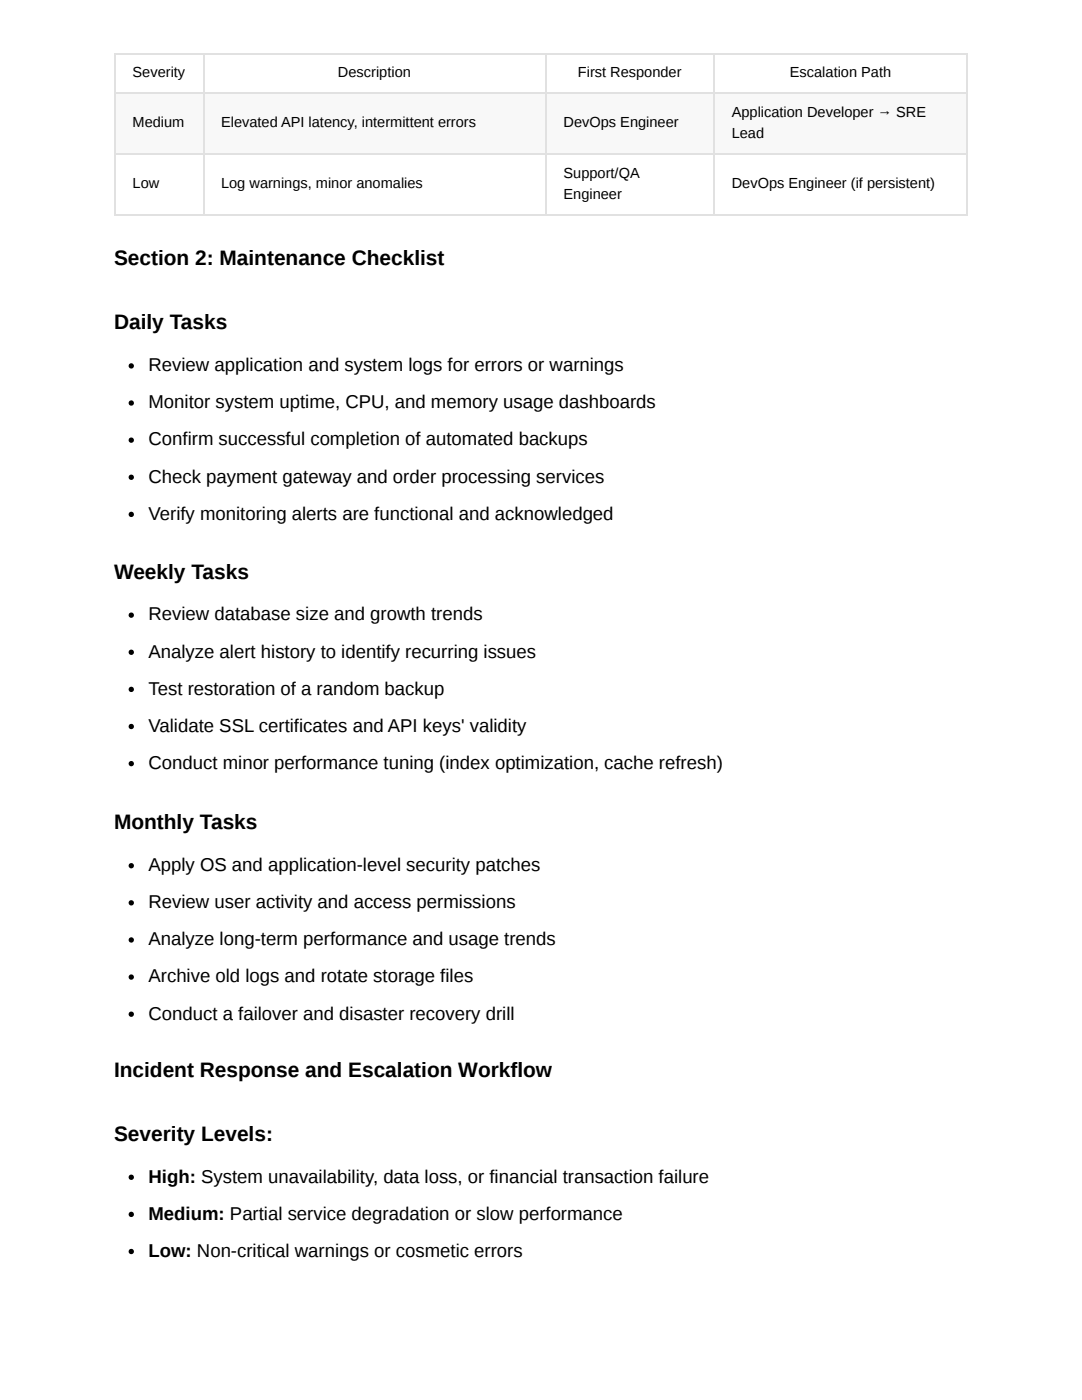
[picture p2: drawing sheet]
<svg xmlns="http://www.w3.org/2000/svg" width="216mm" height="279mm" viewBox="0 0 216 279" stroke-linecap="round" stroke-linejoin="round" font-family="sans-serif">
<defs><g id="words">
<g font-size="4.2">
<text x="22.8" y="52.9">Section 2: Maintenance Checklist</text>
<text x="22.8" y="65.6">Daily Tasks</text>
<text x="22.8" y="115.6">Weekly Tasks</text>
<text x="22.8" y="165.4">Monthly Tasks</text>
<text x="22.8" y="214.8">Incident Response and Escalation Workflow</text>
<text x="22.8" y="227.8">Severity Levels:</text>
</g>
<g font-size="3.7">
<text x="29.6" y="74.1">Review application and system logs for errors or warnings</text>
<text x="29.6" y="81.5">Monitor system uptime, CPU, and memory usage dashboards</text>
<text x="29.6" y="88.9">Confirm successful completion of automated backups</text>
<text x="29.6" y="96.3">Check payment gateway and order processing services</text>
<text x="29.6" y="103.7">Verify monitoring alerts are functional and acknowledged</text>
<text x="29.6" y="123.8">Review database size and growth trends</text>
<text x="29.6" y="131.2">Analyze alert history to identify recurring issues</text>
<text x="29.6" y="138.6">Test restoration of a random backup</text>
<text x="29.6" y="146">Validate SSL certificates and API keys' validity</text>
<text x="29.6" y="153.5">Conduct minor performance tuning (index optimization, cache refresh)</text>
<text x="29.6" y="173.8">Apply OS and application-level security patches</text>
<text x="29.6" y="181.2">Review user activity and access permissions</text>
<text x="29.6" y="188.6">Analyze long-term performance and usage trends</text>
<text x="29.6" y="196.1">Archive old logs and rotate storage files</text>
<text x="29.6" y="203.5">Conduct a failover and disaster recovery drill</text>
<text x="29.6" y="236">High: System unavailability, data loss, or financial transaction failure</text>
<text x="29.6" y="243.4">Medium: Partial service degradation or slow performance</text>
<text x="29.6" y="250.8">Low: Non-critical warnings or cosmetic errors</text>
</g>
<g font-size="2.9">
<text x="26.5" y="15.3">Severity</text>
<text x="67.4" y="15.3">Description</text>
<text x="115.3" y="15.3">First Responder</text>
<text x="157.6" y="15.3">Escalation Path</text>
<text x="146" y="23.3">Application Developer → SRE</text>
<text x="26.5" y="25.4">Medium</text>
<text x="44.1" y="25.4">Elevated API latency, intermittent errors</text>
<text x="112.5" y="25.4">DevOps Engineer</text>
<text x="146" y="27.5">Lead</text>
<text x="112.5" y="35.5">Support/QA</text>
<text x="26.5" y="37.6">Low</text>
<text x="44.1" y="37.6">Log warnings, minor anomalies</text>
<text x="112.5" y="39.7">Engineer</text>
<text x="146" y="37.6">DevOps Engineer (if persistent)</text>
</g>
</g></defs>
<g fill="#f6f8fa">
<path d="M23 18.5h17.5v12.2h-17.5z"/>
<path d="M40.5 18.5h68.5v12.2h-68.5z"/>
<path d="M109 18.5h33.3v12.2h-33.3z"/>
<path d="M142.3 18.5h50.8v12.2h-50.8z"/>
</g>
<g fill="#fff">
<path d="M23 30.7h17.5v12.2h-17.5z"/>
<path d="M40.5 30.7h68.5v12.2h-68.5z"/>
<path d="M109 30.7h33.3v12.2h-33.3z"/>
<path d="M142.3 30.7h50.8v12.2h-50.8z"/>
</g>
<path d="M22.8 10.7h170.3M22.8 18.7h170.3M22.9 10.6v32.5M40.6 10.6v32.5M108.9 10.6v32.5M142.5 10.6v32.5M193 10.6v32.5M22.8 30.8h170.3M22.8 43h170.3" fill="none" stroke="#dfe2e5" stroke-width=".26"/>
<g fill="#000">
<circle cx="26.2" cy="73" r=".53"/>
<circle cx="26.2" cy="87.8" r=".53"/>
<circle cx="26.2" cy="80.4" r=".53"/>
<circle cx="26.2" cy="95.2" r=".53"/>
<circle cx="26.2" cy="102.7" r=".53"/>
<circle cx="26.2" cy="137.6" r=".53"/>
<circle cx="26.2" cy="122.8" r=".53"/>
<circle cx="26.2" cy="130.2" r=".53"/>
<circle cx="26.2" cy="145" r=".53"/>
<circle cx="26.2" cy="152.4" r=".53"/>
<circle cx="26.2" cy="172.8" r=".53"/>
<circle cx="26.2" cy="187.6" r=".53"/>
<circle cx="26.2" cy="195" r=".53"/>
<circle cx="26.2" cy="180.2" r=".53"/>
<circle cx="26.2" cy="202.4" r=".53"/>
<circle cx="26.2" cy="234.9" r=".53"/>
<circle cx="26.2" cy="249.8" r=".53"/>
<circle cx="26.2" cy="242.4" r=".53"/>
</g>
<use href="#words"/>
</svg>
